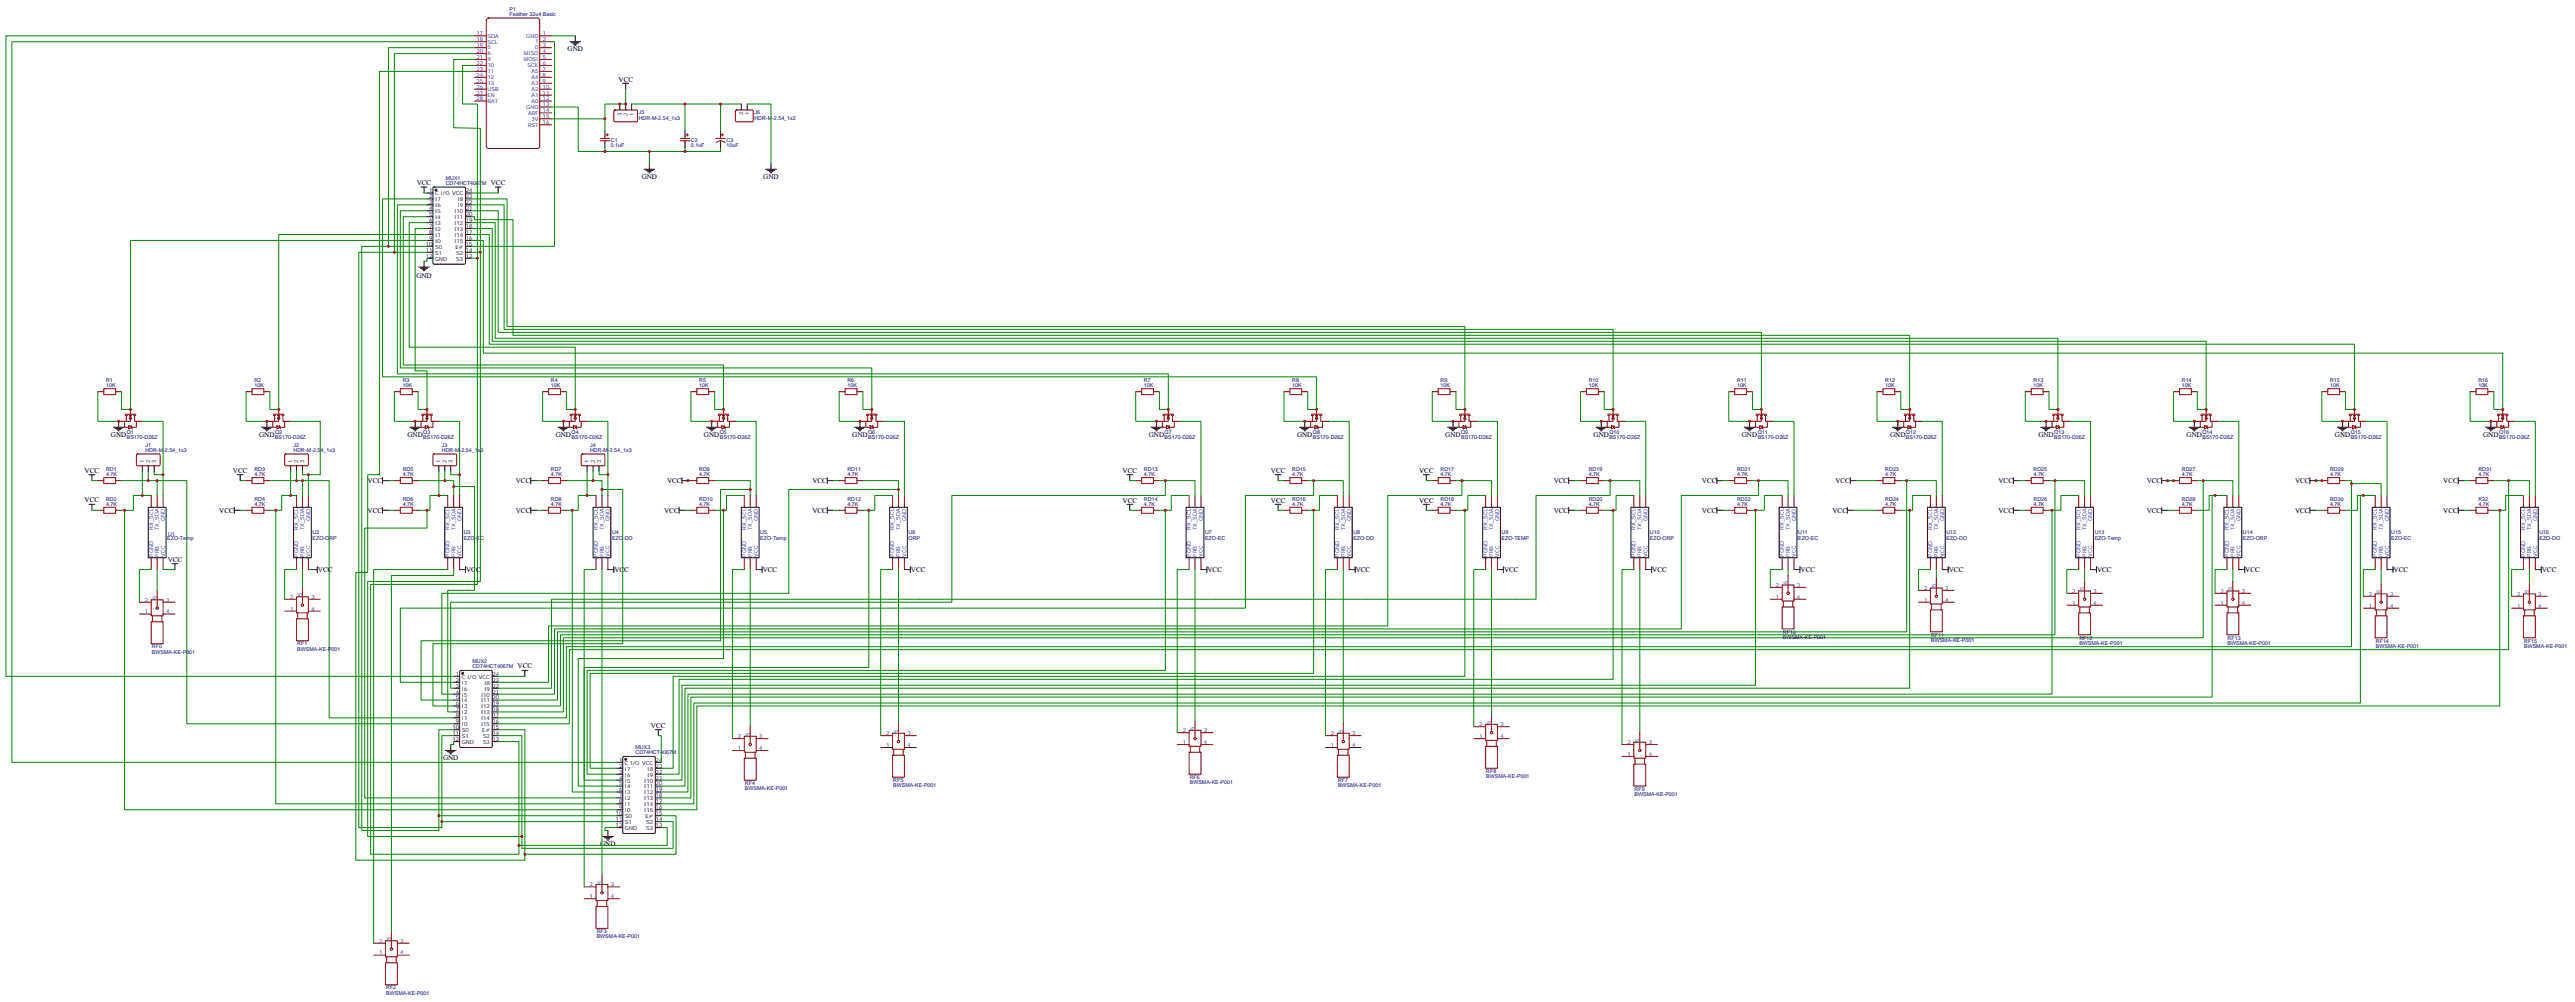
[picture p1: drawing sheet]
<svg xmlns="http://www.w3.org/2000/svg" width="1532mm" height="596mm" viewBox="0 0 1532 596" stroke-linecap="round" stroke-linejoin="round" font-family="sans-serif">
<defs><g id="words">
<g font-size="4.2">
<text x="338" y="30">GND</text>
<text x="368" y="49">VCC</text>
<text x="382" y="107">GND</text>
<text x="454" y="107">GND</text>
<text x="248" y="110">VCC</text>
<text x="292" y="110">VCC</text>
<text x="248" y="166">GND</text>
<text x="66" y="260">GND</text>
<text x="154" y="260">GND</text>
<text x="242" y="260">GND</text>
<text x="331" y="260">GND</text>
<text x="419" y="260">GND</text>
<text x="507" y="260">GND</text>
<text x="683" y="260">GND</text>
<text x="772" y="260">GND</text>
<text x="860" y="260">GND</text>
<text x="948" y="260">GND</text>
<text x="1036" y="260">GND</text>
<text x="1124" y="260">GND</text>
<text x="1212" y="260">GND</text>
<text x="1301" y="260">GND</text>
<text x="1389" y="260">GND</text>
<text x="1477" y="260">GND</text>
<text x="50" y="281">VCC</text>
<text x="139" y="281">VCC</text>
<text x="668" y="281">VCC</text>
<text x="756" y="281">VCC</text>
<text x="844" y="281">VCC</text>
<text x="219" y="287">VCC</text>
<text x="307" y="287">VCC</text>
<text x="397" y="287">VCC</text>
<text x="483" y="287">VCC</text>
<text x="924" y="287">VCC</text>
<text x="1012" y="287">VCC</text>
<text x="1092" y="287">VCC</text>
<text x="1189" y="287">VCC</text>
<text x="1277" y="287">VCC</text>
<text x="1365" y="287">VCC</text>
<text x="1453" y="287">VCC</text>
<text x="50" y="299">VCC</text>
<text x="668" y="299">VCC</text>
<text x="756" y="299">VCC</text>
<text x="844" y="299">VCC</text>
<text x="130" y="305">VCC</text>
<text x="219" y="305">VCC</text>
<text x="307" y="305">VCC</text>
<text x="395" y="305">VCC</text>
<text x="483" y="305">VCC</text>
<text x="924" y="305">VCC</text>
<text x="1012" y="305">VCC</text>
<text x="1090" y="305">VCC</text>
<text x="1189" y="305">VCC</text>
<text x="1277" y="305">VCC</text>
<text x="1365" y="305">VCC</text>
<text x="1453" y="305">VCC</text>
<text x="100" y="334">VCC</text>
<text x="189" y="340">VCC</text>
<text x="277" y="340">VCC</text>
<text x="365" y="340">VCC</text>
<text x="454" y="340">VCC</text>
<text x="542" y="340">VCC</text>
<text x="718" y="340">VCC</text>
<text x="806" y="340">VCC</text>
<text x="895" y="340">VCC</text>
<text x="983" y="340">VCC</text>
<text x="1071" y="340">VCC</text>
<text x="1159" y="340">VCC</text>
<text x="1247" y="340">VCC</text>
<text x="1336" y="340">VCC</text>
<text x="1424" y="340">VCC</text>
<text x="1512" y="340">VCC</text>
<text x="308" y="398">VCC</text>
<text x="387" y="433">VCC</text>
<text x="264" y="452">GND</text>
<text x="357" y="503">GND</text>
</g>
<g font-size="3.2" fill="#000080">
<text x="303" y="10">Feather 32u4 Basic</text>
<text x="303" y="6">P1</text>
<text x="380" y="71">HDR-M-2.54_1x3</text>
<text x="380" y="68">J5</text>
<text x="449" y="71">HDR-M-2.54_1x2</text>
<text x="449" y="68">J6</text>
<text x="363" y="87">0.1uF</text>
<text x="363" y="84">C1</text>
<text x="411" y="84">C2</text>
<text x="411" y="87">0.1uF</text>
<text x="432" y="84">C3</text>
<text x="432" y="87">10uF</text>
<text x="265" y="107">MUX1</text>
<text x="265" y="110">CD74HCT4067M</text>
<text x="63" y="227">R1</text>
<text x="151" y="227">R2</text>
<text x="240" y="227">R3</text>
<text x="328" y="227">R4</text>
<text x="416" y="227">R5</text>
<text x="504" y="227">R6</text>
<text x="680" y="227">R7</text>
<text x="769" y="227">R8</text>
<text x="857" y="227">R9</text>
<text x="945" y="227">R10</text>
<text x="1033" y="227">R11</text>
<text x="1121" y="227">R12</text>
<text x="1210" y="227">R13</text>
<text x="1298" y="227">R14</text>
<text x="1386" y="227">R15</text>
<text x="1474" y="227">R16</text>
<text x="63" y="230">10K</text>
<text x="151" y="230">10K</text>
<text x="240" y="230">10K</text>
<text x="328" y="230">10K</text>
<text x="416" y="230">10K</text>
<text x="504" y="230">10K</text>
<text x="680" y="230">10K</text>
<text x="769" y="230">10K</text>
<text x="857" y="230">10K</text>
<text x="945" y="230">10K</text>
<text x="1033" y="230">10K</text>
<text x="1121" y="230">10K</text>
<text x="1210" y="230">10K</text>
<text x="1298" y="230">10K</text>
<text x="1386" y="230">10K</text>
<text x="1474" y="230">10K</text>
<text x="75" y="261">BS170-D26Z</text>
<text x="75" y="258">Q1</text>
<text x="164" y="261">BS170-D26Z</text>
<text x="164" y="258">Q2</text>
<text x="252" y="261">BS170-D26Z</text>
<text x="252" y="258">Q3</text>
<text x="340" y="261">BS170-D26Z</text>
<text x="340" y="258">Q4</text>
<text x="428" y="261">BS170-D26Z</text>
<text x="428" y="258">Q5</text>
<text x="516" y="261">BS170-D26Z</text>
<text x="516" y="258">Q6</text>
<text x="693" y="261">BS170-D26Z</text>
<text x="693" y="258">Q7</text>
<text x="781" y="261">BS170-D26Z</text>
<text x="781" y="258">Q8</text>
<text x="869" y="261">BS170-D26Z</text>
<text x="869" y="258">Q9</text>
<text x="957" y="261">BS170-D26Z</text>
<text x="957" y="258">Q10</text>
<text x="1046" y="261">BS170-D26Z</text>
<text x="1046" y="258">Q11</text>
<text x="1134" y="261">BS170-D26Z</text>
<text x="1134" y="258">Q12</text>
<text x="1222" y="261">BS170-D26Z</text>
<text x="1222" y="258">Q13</text>
<text x="1310" y="261">BS170-D26Z</text>
<text x="1310" y="258">Q14</text>
<text x="1398" y="261">BS170-D26Z</text>
<text x="1398" y="258">Q15</text>
<text x="1487" y="261">BS170-D26Z</text>
<text x="1487" y="258">Q16</text>
<text x="86" y="269">HDR-M-2.54_1x3</text>
<text x="86" y="266">J1</text>
<text x="175" y="269">HDR-M-2.54_1x3</text>
<text x="175" y="266">J2</text>
<text x="263" y="269">HDR-M-2.54_1x3</text>
<text x="263" y="266">J3</text>
<text x="351" y="269">HDR-M-2.54_1x3</text>
<text x="351" y="266">J4</text>
<text x="63" y="280">RD1</text>
<text x="151" y="280">RD3</text>
<text x="240" y="280">RD5</text>
<text x="328" y="280">RD7</text>
<text x="416" y="280">RD9</text>
<text x="504" y="280">RD11</text>
<text x="680" y="280">RD13</text>
<text x="769" y="280">RD15</text>
<text x="857" y="280">RD17</text>
<text x="945" y="280">RD19</text>
<text x="1033" y="280">RD21</text>
<text x="1121" y="280">RD23</text>
<text x="1210" y="280">RD25</text>
<text x="1298" y="280">RD27</text>
<text x="1386" y="280">RD29</text>
<text x="1474" y="280">RD31</text>
<text x="63" y="283">4.7K</text>
<text x="151" y="283">4.7K</text>
<text x="240" y="283">4.7K</text>
<text x="328" y="283">4.7K</text>
<text x="416" y="283">4.7K</text>
<text x="504" y="283">4.7K</text>
<text x="680" y="283">4.7K</text>
<text x="769" y="283">4.7K</text>
<text x="857" y="283">4.7K</text>
<text x="945" y="283">4.7K</text>
<text x="1033" y="283">4.7K</text>
<text x="1121" y="283">4.7K</text>
<text x="1210" y="283">4.7K</text>
<text x="1298" y="283">4.7K</text>
<text x="1386" y="283">4.7K</text>
<text x="1474" y="283">4.7K</text>
<text x="63" y="298">RD2</text>
<text x="151" y="298">RD4</text>
<text x="240" y="298">RD6</text>
<text x="328" y="298">RD8</text>
<text x="416" y="298">RD10</text>
<text x="504" y="298">RD12</text>
<text x="680" y="298">RD14</text>
<text x="769" y="298">RD16</text>
<text x="857" y="298">RD18</text>
<text x="945" y="298">RD20</text>
<text x="1033" y="298">RD22</text>
<text x="1121" y="298">RD24</text>
<text x="1210" y="298">RD26</text>
<text x="1298" y="298">RD28</text>
<text x="1386" y="298">RD30</text>
<text x="1474" y="298">R32</text>
<text x="63" y="301">4.7K</text>
<text x="151" y="301">4.7K</text>
<text x="240" y="301">4.7K</text>
<text x="328" y="301">4.7K</text>
<text x="416" y="301">4.7K</text>
<text x="504" y="301">4.7K</text>
<text x="680" y="301">4.7K</text>
<text x="769" y="301">4.7K</text>
<text x="857" y="301">4.7K</text>
<text x="945" y="301">4.7K</text>
<text x="1033" y="301">4.7K</text>
<text x="1121" y="301">4.7K</text>
<text x="1210" y="301">4.7K</text>
<text x="1298" y="301">4.7K</text>
<text x="1386" y="301">4.7K</text>
<text x="1474" y="301">4.7K</text>
<text x="186" y="318">U2</text>
<text x="276" y="318">U3</text>
<text x="364" y="318">U4</text>
<text x="452" y="318">U5</text>
<text x="540" y="318">U6</text>
<text x="717" y="318">U7</text>
<text x="805" y="318">U8</text>
<text x="893" y="318">U9</text>
<text x="981" y="318">U10</text>
<text x="1070" y="318">U11</text>
<text x="1158" y="318">U12</text>
<text x="1246" y="318">U13</text>
<text x="1334" y="318">U14</text>
<text x="1422" y="318">U15</text>
<text x="1511" y="318">U16</text>
<text x="99" y="321">EZO-Temp</text>
<text x="100" y="319">U1</text>
<text x="186" y="321">EZO-ORP</text>
<text x="276" y="321">EZO-EC</text>
<text x="364" y="321">EZO-DO</text>
<text x="452" y="321">EZO-Temp</text>
<text x="540" y="321">ORP</text>
<text x="717" y="321">EZO-EC</text>
<text x="805" y="321">EZO-DO</text>
<text x="893" y="321">EZO-TEMP</text>
<text x="981" y="321">EZO-ORP</text>
<text x="1070" y="321">EZO-EC</text>
<text x="1158" y="321">EZO-DO</text>
<text x="1246" y="321">EZO-Temp</text>
<text x="1334" y="321">EZO-ORP</text>
<text x="1422" y="321">EZO-EC</text>
<text x="1511" y="321">EZO-DO</text>
<text x="1061" y="377">RF10</text>
<text x="177" y="384">RF1</text>
<text x="1061" y="380">BWSMA-KE-P001</text>
<text x="1149" y="382">BWSMA-KE-P001</text>
<text x="1149" y="379">RF11</text>
<text x="1237" y="384">BWSMA-KE-P001</text>
<text x="1237" y="380">RF12</text>
<text x="1325" y="384">BWSMA-KE-P001</text>
<text x="1325" y="380">RF13</text>
<text x="1413" y="382">RF14</text>
<text x="1501" y="382">RF15</text>
<text x="90" y="389">BWSMA-KE-P001</text>
<text x="90" y="386">RF0</text>
<text x="177" y="387">BWSMA-KE-P001</text>
<text x="1413" y="385">BWSMA-KE-P001</text>
<text x="1501" y="385">BWSMA-KE-P001</text>
<text x="281" y="394">MUX2</text>
<text x="281" y="398">CD74HCT4067M</text>
<text x="378" y="449">CD74HCT4067M</text>
<text x="378" y="446">MUX3</text>
<text x="884" y="460">RF8</text>
<text x="443" y="467">RF4</text>
<text x="531" y="465">RF5</text>
<text x="708" y="467">BWSMA-KE-P001</text>
<text x="708" y="463">RF6</text>
<text x="796" y="465">RF7</text>
<text x="884" y="463">BWSMA-KE-P001</text>
<text x="443" y="470">BWSMA-KE-P001</text>
<text x="531" y="468">BWSMA-KE-P001</text>
<text x="796" y="468">BWSMA-KE-P001</text>
<text x="972" y="474">BWSMA-KE-P001</text>
<text x="972" y="470">RF9</text>
<text x="355" y="555">RF3</text>
<text x="355" y="558">BWSMA-KE-P001</text>
<text x="230" y="592">BWSMA-KE-P001</text>
<text x="230" y="589">RF2</text>
</g>
<g font-size="3.2" fill="#00f">
<text x="283" y="21">17</text>
<text x="290" y="22">SDA</text>
<text x="313" y="22">GND</text>
<text x="323" y="21">1</text>
<text x="283" y="24">18</text>
<text x="283" y="28">19</text>
<text x="290" y="26">SCL</text>
<text x="290" y="29">5</text>
<text x="318" y="26">1</text>
<text x="318" y="29">0</text>
<text x="323" y="24">2</text>
<text x="323" y="28">3</text>
<text x="283" y="32">20</text>
<text x="283" y="35">21</text>
<text x="290" y="33">6</text>
<text x="312" y="33">MISO</text>
<text x="323" y="31">4</text>
<text x="323" y="35">5</text>
<text x="283" y="39">22</text>
<text x="290" y="36">9</text>
<text x="290" y="40">10</text>
<text x="312" y="36">MOSI</text>
<text x="314" y="40">SCK</text>
<text x="323" y="39">6</text>
<text x="283" y="42">23</text>
<text x="283" y="46">24</text>
<text x="290" y="44">11</text>
<text x="290" y="47">12</text>
<text x="316" y="44">A5</text>
<text x="316" y="47">A4</text>
<text x="323" y="42">7</text>
<text x="323" y="46">8</text>
<text x="283" y="49">25</text>
<text x="283" y="53">26</text>
<text x="290" y="51">13</text>
<text x="316" y="51">A3</text>
<text x="323" y="49">9</text>
<text x="323" y="53">10</text>
<text x="283" y="56">27</text>
<text x="283" y="60">28</text>
<text x="290" y="54">USB</text>
<text x="290" y="58">EN</text>
<text x="316" y="54">A2</text>
<text x="316" y="58">A1</text>
<text x="323" y="56">11</text>
<text x="323" y="60">12</text>
<text x="290" y="61">BAT</text>
<text x="313" y="65">GND</text>
<text x="316" y="61">A0</text>
<text x="323" y="63">13</text>
<text x="314" y="68">ARF</text>
<text x="316" y="72">3V</text>
<text x="323" y="67">14</text>
<text x="323" y="70">15</text>
<text x="314" y="75">RST</text>
<text x="323" y="74">16</text>
<text x="98" y="310" transform="rotate(-90 98 310)">GND</text>
<text x="185" y="310" transform="rotate(-90 185 310)">GND</text>
<text x="274" y="310" transform="rotate(-90 274 310)">GND</text>
<text x="363" y="310" transform="rotate(-90 363 310)">GND</text>
<text x="451" y="310" transform="rotate(-90 451 310)">GND</text>
<text x="539" y="310" transform="rotate(-90 539 310)">GND</text>
<text x="715" y="310" transform="rotate(-90 715 310)">GND</text>
<text x="804" y="310" transform="rotate(-90 804 310)">GND</text>
<text x="892" y="310" transform="rotate(-90 892 310)">GND</text>
<text x="980" y="310" transform="rotate(-90 980 310)">GND</text>
<text x="1068" y="310" transform="rotate(-90 1068 310)">GND</text>
<text x="1156" y="310" transform="rotate(-90 1156 310)">GND</text>
<text x="1245" y="310" transform="rotate(-90 1245 310)">GND</text>
<text x="1333" y="310" transform="rotate(-90 1333 310)">GND</text>
<text x="1421" y="310" transform="rotate(-90 1421 310)">GND</text>
<text x="1509" y="310" transform="rotate(-90 1509 310)">GND</text>
<text x="91" y="315" transform="rotate(-90 91 315)">RX_SCL</text>
<text x="95" y="315" transform="rotate(-90 95 315)">TX_SDA</text>
<text x="177" y="315" transform="rotate(-90 177 315)">RX_SCL</text>
<text x="181" y="315" transform="rotate(-90 181 315)">TX_SDA</text>
<text x="267" y="315" transform="rotate(-90 267 315)">RX_SCL</text>
<text x="271" y="315" transform="rotate(-90 271 315)">TX_SDA</text>
<text x="356" y="315" transform="rotate(-90 356 315)">RX_SCL</text>
<text x="359" y="315" transform="rotate(-90 359 315)">TX_SDA</text>
<text x="444" y="315" transform="rotate(-90 444 315)">RX_SCL</text>
<text x="447" y="315" transform="rotate(-90 447 315)">TX_SDA</text>
<text x="532" y="315" transform="rotate(-90 532 315)">RX_SCL</text>
<text x="536" y="315" transform="rotate(-90 536 315)">TX_SDA</text>
<text x="708" y="315" transform="rotate(-90 708 315)">RX_SCL</text>
<text x="712" y="315" transform="rotate(-90 712 315)">TX_SDA</text>
<text x="797" y="315" transform="rotate(-90 797 315)">RX_SCL</text>
<text x="800" y="315" transform="rotate(-90 800 315)">TX_SDA</text>
<text x="885" y="315" transform="rotate(-90 885 315)">RX_SCL</text>
<text x="888" y="315" transform="rotate(-90 888 315)">TX_SDA</text>
<text x="973" y="315" transform="rotate(-90 973 315)">RX_SCL</text>
<text x="976" y="315" transform="rotate(-90 976 315)">TX_SDA</text>
<text x="1061" y="315" transform="rotate(-90 1061 315)">RX_SCL</text>
<text x="1065" y="315" transform="rotate(-90 1065 315)">TX_SDA</text>
<text x="1149" y="315" transform="rotate(-90 1149 315)">RX_SCL</text>
<text x="1153" y="315" transform="rotate(-90 1153 315)">TX_SDA</text>
<text x="1238" y="315" transform="rotate(-90 1238 315)">RX_SCL</text>
<text x="1241" y="315" transform="rotate(-90 1241 315)">TX_SDA</text>
<text x="1326" y="315" transform="rotate(-90 1326 315)">RX_SCL</text>
<text x="1329" y="315" transform="rotate(-90 1329 315)">TX_SDA</text>
<text x="1414" y="315" transform="rotate(-90 1414 315)">RX_SCL</text>
<text x="1417" y="315" transform="rotate(-90 1417 315)">TX_SDA</text>
<text x="1502" y="315" transform="rotate(-90 1502 315)">RX_SCL</text>
<text x="1506" y="315" transform="rotate(-90 1506 315)">TX_SDA</text>
<text x="91" y="331" transform="rotate(-90 91 331)">PGND</text>
<text x="95" y="331" transform="rotate(-90 95 331)">PRB</text>
<text x="98" y="331" transform="rotate(-90 98 331)">VCC</text>
<text x="177" y="331" transform="rotate(-90 177 331)">PGND</text>
<text x="181" y="331" transform="rotate(-90 181 331)">PRB</text>
<text x="185" y="331" transform="rotate(-90 185 331)">VCC</text>
<text x="267" y="331" transform="rotate(-90 267 331)">PGND</text>
<text x="271" y="331" transform="rotate(-90 271 331)">PRB</text>
<text x="274" y="331" transform="rotate(-90 274 331)">VCC</text>
<text x="356" y="331" transform="rotate(-90 356 331)">PGND</text>
<text x="359" y="331" transform="rotate(-90 359 331)">PRB</text>
<text x="363" y="331" transform="rotate(-90 363 331)">VCC</text>
<text x="444" y="331" transform="rotate(-90 444 331)">PGND</text>
<text x="447" y="331" transform="rotate(-90 447 331)">PRB</text>
<text x="451" y="331" transform="rotate(-90 451 331)">VCC</text>
<text x="532" y="331" transform="rotate(-90 532 331)">PGND</text>
<text x="536" y="331" transform="rotate(-90 536 331)">PRB</text>
<text x="539" y="331" transform="rotate(-90 539 331)">VCC</text>
<text x="708" y="331" transform="rotate(-90 708 331)">PGND</text>
<text x="712" y="331" transform="rotate(-90 712 331)">PRB</text>
<text x="715" y="331" transform="rotate(-90 715 331)">VCC</text>
<text x="797" y="331" transform="rotate(-90 797 331)">PGND</text>
<text x="800" y="331" transform="rotate(-90 800 331)">PRB</text>
<text x="804" y="331" transform="rotate(-90 804 331)">VCC</text>
<text x="885" y="331" transform="rotate(-90 885 331)">PGND</text>
<text x="888" y="331" transform="rotate(-90 888 331)">PRB</text>
<text x="892" y="331" transform="rotate(-90 892 331)">VCC</text>
<text x="973" y="331" transform="rotate(-90 973 331)">PGND</text>
<text x="976" y="331" transform="rotate(-90 976 331)">PRB</text>
<text x="980" y="331" transform="rotate(-90 980 331)">VCC</text>
<text x="1061" y="331" transform="rotate(-90 1061 331)">PGND</text>
<text x="1065" y="331" transform="rotate(-90 1065 331)">PRB</text>
<text x="1068" y="331" transform="rotate(-90 1068 331)">VCC</text>
<text x="1149" y="331" transform="rotate(-90 1149 331)">PGND</text>
<text x="1153" y="331" transform="rotate(-90 1153 331)">PRB</text>
<text x="1156" y="331" transform="rotate(-90 1156 331)">VCC</text>
<text x="1238" y="331" transform="rotate(-90 1238 331)">PGND</text>
<text x="1241" y="331" transform="rotate(-90 1241 331)">PRB</text>
<text x="1245" y="331" transform="rotate(-90 1245 331)">VCC</text>
<text x="1326" y="331" transform="rotate(-90 1326 331)">PGND</text>
<text x="1329" y="331" transform="rotate(-90 1329 331)">PRB</text>
<text x="1333" y="331" transform="rotate(-90 1333 331)">VCC</text>
<text x="1414" y="331" transform="rotate(-90 1414 331)">PGND</text>
<text x="1417" y="331" transform="rotate(-90 1417 331)">PRB</text>
<text x="1421" y="331" transform="rotate(-90 1421 331)">VCC</text>
<text x="1502" y="331" transform="rotate(-90 1502 331)">PGND</text>
<text x="1506" y="331" transform="rotate(-90 1506 331)">PRB</text>
<text x="1509" y="331" transform="rotate(-90 1509 331)">VCC</text>
<text x="1063" y="348" transform="rotate(-90 1063 348)">5</text>
<text x="1056" y="349">2</text>
<text x="1069" y="349">3</text>
<text x="1145" y="351">2</text>
<text x="1151" y="349" transform="rotate(-90 1151 349)">5</text>
<text x="1157" y="351">3</text>
<text x="1233" y="353">2</text>
<text x="1240" y="351" transform="rotate(-90 1240 351)">5</text>
<text x="1245" y="353">3</text>
<text x="1321" y="353">2</text>
<text x="1328" y="351" transform="rotate(-90 1328 351)">5</text>
<text x="1333" y="353">3</text>
<text x="1416" y="353" transform="rotate(-90 1416 353)">5</text>
<text x="1504" y="353" transform="rotate(-90 1504 353)">5</text>
<text x="86" y="358">2</text>
<text x="93" y="356" transform="rotate(-90 93 356)">5</text>
<text x="99" y="358">3</text>
<text x="173" y="356">2</text>
<text x="180" y="355" transform="rotate(-90 180 355)">5</text>
<text x="185" y="356">3</text>
<text x="1056" y="356">1</text>
<text x="1069" y="356">4</text>
<text x="1145" y="358">1</text>
<text x="1157" y="358">4</text>
<text x="1233" y="360">1</text>
<text x="1245" y="360">4</text>
<text x="1321" y="360">1</text>
<text x="1333" y="360">4</text>
<text x="1409" y="354">2</text>
<text x="1422" y="354">3</text>
<text x="1497" y="354">2</text>
<text x="1510" y="354">3</text>
<text x="86" y="365">1</text>
<text x="99" y="365">4</text>
<text x="173" y="363">1</text>
<text x="185" y="363">4</text>
<text x="1409" y="361">1</text>
<text x="1422" y="361">4</text>
<text x="1497" y="361">1</text>
<text x="1510" y="361">4</text>
<text x="880" y="432">2</text>
<text x="887" y="431" transform="rotate(-90 887 431)">5</text>
<text x="893" y="432">3</text>
<text x="446" y="438" transform="rotate(-90 446 438)">5</text>
<text x="527" y="437">2</text>
<text x="534" y="436" transform="rotate(-90 534 436)">5</text>
<text x="540" y="437">3</text>
<text x="704" y="435">2</text>
<text x="710" y="434" transform="rotate(-90 710 434)">5</text>
<text x="716" y="435">3</text>
<text x="792" y="437">2</text>
<text x="799" y="436" transform="rotate(-90 799 436)">5</text>
<text x="804" y="437">3</text>
<text x="439" y="439">2</text>
<text x="452" y="439">3</text>
<text x="704" y="443">1</text>
<text x="716" y="443">4</text>
<text x="880" y="439">1</text>
<text x="893" y="439">4</text>
<text x="968" y="443">2</text>
<text x="975" y="441" transform="rotate(-90 975 441)">5</text>
<text x="981" y="443">3</text>
<text x="439" y="446">1</text>
<text x="452" y="446">4</text>
<text x="527" y="444">1</text>
<text x="540" y="444">4</text>
<text x="792" y="444">1</text>
<text x="804" y="444">4</text>
<text x="968" y="450">1</text>
<text x="981" y="450">4</text>
<text x="351" y="527">2</text>
<text x="358" y="526" transform="rotate(-90 358 526)">5</text>
<text x="363" y="527">3</text>
<text x="351" y="534">1</text>
<text x="363" y="534">4</text>
<text x="226" y="561">2</text>
<text x="232" y="559" transform="rotate(-90 232 559)">5</text>
<text x="238" y="561">3</text>
<text x="226" y="568">1</text>
<text x="238" y="568">4</text>
</g>
<g font-size="3.2">
<text x="370" y="69" transform="rotate(-90 370 69)">3</text>
<text x="373" y="69" transform="rotate(-90 373 69)">2</text>
<text x="377" y="69" transform="rotate(-90 377 69)">1</text>
<text x="442" y="68" transform="rotate(-90 442 68)">2</text>
<text x="446" y="68" transform="rotate(-90 446 68)">1</text>
<text x="255" y="114">1</text>
<text x="255" y="118">2</text>
<text x="259" y="116">C I/O VCC</text>
<text x="259" y="120">I7</text>
<text x="272" y="120">I8</text>
<text x="277" y="118">23</text>
<text x="277" y="114">24</text>
<text x="255" y="121">3</text>
<text x="255" y="125">4</text>
<text x="259" y="123">I6</text>
<text x="272" y="123">I9</text>
<text x="277" y="125">21</text>
<text x="277" y="121">22</text>
<text x="255" y="129">5</text>
<text x="259" y="127">I5</text>
<text x="259" y="130">I4</text>
<text x="270" y="130">I11</text>
<text x="270" y="127">I10</text>
<text x="277" y="129">20</text>
<text x="255" y="132">6</text>
<text x="255" y="136">7</text>
<text x="259" y="134">I3</text>
<text x="259" y="137">I2</text>
<text x="270" y="137">I13</text>
<text x="270" y="134">I12</text>
<text x="277" y="136">18</text>
<text x="277" y="132">19</text>
<text x="255" y="139">8</text>
<text x="255" y="143">9</text>
<text x="259" y="141">I1</text>
<text x="270" y="141">I14</text>
<text x="277" y="143">16</text>
<text x="277" y="139">17</text>
<text x="253" y="146">10</text>
<text x="253" y="150">11</text>
<text x="259" y="144">I0</text>
<text x="259" y="148">S0</text>
<text x="270" y="144">I15</text>
<text x="271" y="148">E#</text>
<text x="277" y="150">14</text>
<text x="277" y="146">15</text>
<text x="253" y="153">12</text>
<text x="259" y="151">S1</text>
<text x="259" y="155">GND</text>
<text x="271" y="155">S3</text>
<text x="271" y="151">S2</text>
<text x="277" y="153">13</text>
<text x="86" y="275" transform="rotate(-90 86 275)">1</text>
<text x="89" y="275" transform="rotate(-90 89 275)">2</text>
<text x="93" y="275" transform="rotate(-90 93 275)">3</text>
<text x="174" y="275" transform="rotate(-90 174 275)">1</text>
<text x="177" y="275" transform="rotate(-90 177 275)">2</text>
<text x="181" y="275" transform="rotate(-90 181 275)">3</text>
<text x="262" y="275" transform="rotate(-90 262 275)">1</text>
<text x="266" y="275" transform="rotate(-90 266 275)">2</text>
<text x="269" y="275" transform="rotate(-90 269 275)">3</text>
<text x="350" y="275" transform="rotate(-90 350 275)">1</text>
<text x="354" y="275" transform="rotate(-90 354 275)">2</text>
<text x="357" y="275" transform="rotate(-90 357 275)">3</text>
<text x="271" y="402">1</text>
<text x="293" y="402">24</text>
<text x="271" y="405">2</text>
<text x="275" y="404">C I/O VCC</text>
<text x="275" y="407">I7</text>
<text x="288" y="407">I8</text>
<text x="293" y="405">23</text>
<text x="271" y="409">3</text>
<text x="271" y="413">4</text>
<text x="275" y="411">I6</text>
<text x="288" y="411">I9</text>
<text x="293" y="413">21</text>
<text x="293" y="409">22</text>
<text x="271" y="416">5</text>
<text x="271" y="420">6</text>
<text x="275" y="414">I5</text>
<text x="275" y="418">I4</text>
<text x="286" y="418">I11</text>
<text x="286" y="414">I10</text>
<text x="293" y="420">19</text>
<text x="293" y="416">20</text>
<text x="271" y="423">7</text>
<text x="275" y="421">I3</text>
<text x="275" y="425">I2</text>
<text x="286" y="425">I13</text>
<text x="286" y="421">I12</text>
<text x="293" y="423">18</text>
<text x="271" y="427">8</text>
<text x="271" y="430">9</text>
<text x="275" y="428">I1</text>
<text x="275" y="432">I0</text>
<text x="286" y="432">I15</text>
<text x="286" y="428">I14</text>
<text x="293" y="430">16</text>
<text x="293" y="427">17</text>
<text x="269" y="434">10</text>
<text x="269" y="437">11</text>
<text x="275" y="435">S0</text>
<text x="287" y="435">E#</text>
<text x="293" y="437">14</text>
<text x="293" y="434">15</text>
<text x="269" y="441">12</text>
<text x="275" y="439">S1</text>
<text x="275" y="443">GND</text>
<text x="287" y="443">S3</text>
<text x="287" y="439">S2</text>
<text x="293" y="441">13</text>
<text x="368" y="453">1</text>
<text x="372" y="455">C I/O VCC</text>
<text x="390" y="453">24</text>
<text x="368" y="457">2</text>
<text x="368" y="460">3</text>
<text x="372" y="458">I7</text>
<text x="372" y="462">I6</text>
<text x="385" y="462">I9</text>
<text x="385" y="458">I8</text>
<text x="390" y="460">22</text>
<text x="390" y="457">23</text>
<text x="368" y="464">4</text>
<text x="368" y="467">5</text>
<text x="372" y="465">I5</text>
<text x="383" y="465">I10</text>
<text x="390" y="467">20</text>
<text x="390" y="464">21</text>
<text x="368" y="471">6</text>
<text x="372" y="469">I4</text>
<text x="372" y="473">I3</text>
<text x="383" y="473">I12</text>
<text x="383" y="469">I11</text>
<text x="390" y="471">19</text>
<text x="368" y="474">7</text>
<text x="368" y="478">8</text>
<text x="372" y="476">I2</text>
<text x="372" y="480">I1</text>
<text x="383" y="480">I14</text>
<text x="383" y="476">I13</text>
<text x="390" y="478">17</text>
<text x="390" y="474">18</text>
<text x="366" y="485">10</text>
<text x="368" y="481">9</text>
<text x="372" y="483">I0</text>
<text x="383" y="483">I15</text>
<text x="390" y="485">15</text>
<text x="390" y="481">16</text>
<text x="366" y="488">11</text>
<text x="366" y="492">12</text>
<text x="372" y="487">S0</text>
<text x="372" y="490">S1</text>
<text x="384" y="487">E#</text>
<text x="384" y="490">S2</text>
<text x="390" y="492">13</text>
<text x="390" y="488">14</text>
<text x="372" y="494">GND</text>
<text x="384" y="494">S3</text>
</g>
</g></defs>
<path d="M290 11h1h29l1 1v75l-1 1h-29l-2-1z" fill="#fff" stroke="#800000" stroke-width=".59"/>
<g fill="none" stroke="#870000" stroke-width=".59">
<path d="M282 21h7M282 25h7M282 28h7M282 32h7M282 35h7M282 39h7M321 21h7M321 25h7M321 28h7M321 32h7M321 35h7M321 39h7"/>
<path d="M282 42h7M282 46h7M282 50h7M282 53h7M282 57h7M321 42h7M321 46h7M321 50h7M321 53h7M321 57h7M282 60h7M321 60h7"/>
<path d="M321 64h7M321 67h7M321 71h7M321 74h7M90 295v7M93 295v7M97 295v7M90 332v7M93 332v7M97 332v7"/>
</g>
<g fill="none" stroke="#000" stroke-width=".59">
<path d="M254 115h4M254 118h4M258 111h18l1 1v44l-1 1h-18zM277 115h3M277 118h3M254 122h4M254 125h4M254 129h4M254 132h4M254 136h4M254 139h4M277 122h3"/>
<path d="M277 125h3M277 129h3M277 132h3M277 136h3M277 139h3M254 143h4M254 147h4M254 150h4M254 154h4M277 143h3M277 147h3M277 150h3"/>
<path d="M277 154h3M88 302h11v30h-11zM274 399h18h1v45l-1 1h-18l-1-1zM270 402h3M270 406h3M270 409h3M270 413h3M270 416h3M270 420h3M293 402h3M293 406h3M293 409h3"/>
<path d="M293 413h3M293 416h3M293 420h3M270 423h3M270 427h3M270 431h3M270 434h3M270 438h3M293 423h3M293 427h3M293 431h3M293 434h3"/>
<path d="M293 438h3M270 441h3M293 441h3M367 453h3M367 457h3M371 450h18h1v45l-1 1h-18l-1-1zM390 453h3M390 457h3M367 461h3M367 464h3M367 468h3M367 471h3"/>
<path d="M367 475h3M367 478h3M390 461h3M390 464h3M390 468h3M390 471h3M390 475h3M390 478h3M367 482h3M367 485h3M367 489h3M367 492h3"/>
<path d="M390 482h3M390 485h3M390 489h3M390 492h3"/>
</g>
<g fill="#000" stroke="#000" stroke-width=".59">
<circle cx="259" cy="113" r=".5"/>
<circle cx="275" cy="401" r=".5"/>
<circle cx="372" cy="452" r=".5"/>
</g>
<path d="M78 247v2h-1z" fill="#fff" stroke="#870000" stroke-width=".59"/>
<g fill="none" stroke="#870000" stroke-width=".59">
<path d="M58 233h4M69 233h3M146 233h4M157 233h4M71 251h3M74 246h7M74 247h2M75 247v4M77 253l1 1-1 1zM77 247h1M78 247v4h-4v3h3M78 244v2"/>
<path d="M78 253l1 2M79 247h2M80 247v4h1v3h-3M81 251h4M58 286h4M69 286h3M146 286h4M157 286h4M58 304h4M69 304h3M146 304h4M157 304h4"/>
</g>
<path d="M62 231h7v4h-7zM150 231h7v4h-7zM62 284h7v4h-7zM150 284h7v4h-7zM62 302h7v3h-7zM150 302h7v3h-7z" fill="none" stroke="#a10000" stroke-width=".59"/>
<g fill="none" stroke="#000" stroke-width=".59">
<path d="M339 25h6M340 26h4M341 26h2M342 27h1M342 21v4M295 111h3M296 111v4M249 159h6M250 160h4M252 155v4M251 160h2M252 161h1"/>
<path d="M67 254h7M68 255h5M69 256h3M70 256h1M71 251v3M156 254h6M157 255h4M158 256h2M158 256h1M159 251v3M53 282h3M55 282v4"/>
<path d="M141 282h4M143 282v4M53 300h3M55 300v4M139 304h4M139 302v3M310 399h4M312 399v3M265 446h6M266 447h4M267 448h2M268 449h.1"/>
<path d="M268 443v3M358 498h7M359 498h5M361 499h2M361 500h1M362 494v4"/>
</g>
<g fill="none" stroke="#008700" stroke-width=".59">
<path d="M328 21h14M280 115h16M254 139h-88v105h-5v-11M254 143h-176v101h-6v-11M58 233v18h13M146 233v18h13M85 251h12v44M55 286h3M72 286h21v9M90 295h-11v9h-7M143 286h3M161 286h35v141h74"/>
<path d="M176 295h-8v9h-7M55 304h3M143 304h3M296 402h16M270 441v2h-2"/>
</g>
<path d="M166 247l1 2h-2z" fill="#fff" stroke="#870000" stroke-width=".59"/>
<g fill="none" stroke="#870000" stroke-width=".59">
<path d="M235 233h3M245 233h4M159 251h3M163 246h6M163 247h1M163 247v4M165 253l2 1-2 1zM165 247h2M166 247v4h-4v3h3M166 244v2M166 253l1 2M168 247h1"/>
<path d="M168 247v4h1v3h-2M169 251h4M176 295v7M180 295v7M183 295v7M235 286h3M245 286h4M235 304h3M245 304h4M176 332v7M180 332v7M183 332v7"/>
</g>
<path d="M244 254h6M245 255h4M246 256h2M247 256h.1M247 251v3M228 284v4M228 286h3M175 302h10v30h-10zM228 304h3M228 302v3" fill="none" stroke="#000" stroke-width=".59"/>
<path d="M254 136h-7v85h7v23h-5v-11M235 233v18h12M261 251h12v44M231 286h4M249 286h21v9M266 295h-10v9h-7M231 304h4" fill="none" stroke="#008700" stroke-width=".59"/>
<path d="M238 231h7v4h-7zM238 284h7v4h-7zM238 302h7v3h-7z" fill="none" stroke="#a10000" stroke-width=".59"/>
<path d="M254 247l1 2h-2z" fill="#fff" stroke="#870000" stroke-width=".59"/>
<g fill="none" stroke="#870000" stroke-width=".59">
<path d="M323 233h3M333 233h4M247 251h3M251 246h6M251 247h1M252 247v4M253 253l2 1-2 1zM253 247h2M254 247v4h-4v3h3M254 244v2M254 253l1 2M256 247h1"/>
<path d="M256 247v4h2v3h-3M258 251h3M266 295v7M270 295v7M273 295v7M323 286h3M333 286h4M323 304h3M333 304h4M266 332v7M270 332v7M273 332v7"/>
</g>
<path d="M332 254h6M333 255h4M334 256h2M335 256h.1M335 251v3M316 284v4M316 286h3M265 302h10v30h-10zM316 304h3M316 302v3" fill="none" stroke="#000" stroke-width=".59"/>
<path d="M254 132h-11v75h99v37h-5v-11M323 233v18h12M349 251h13v44M319 286h4M337 286h21v9M355 295h-11v9h-7M319 304h4" fill="none" stroke="#008700" stroke-width=".59"/>
<path d="M326 231h7v4h-7zM326 284h7v4h-7zM326 302h7v3h-7z" fill="none" stroke="#a10000" stroke-width=".59"/>
<path d="M342 247l1 2h-2z" fill="#fff" stroke="#870000" stroke-width=".59"/>
<g fill="none" stroke="#870000" stroke-width=".59">
<path d="M335 251h4M339 246h6M339 247h1M340 247v4M341 253l2 1-2 1zM341 247h2M342 247v4h-3v3h2M342 244v2M343 253v2M344 247h1M345 247v4h1v3h-3M346 251h3"/>
<path d="M355 295v7M358 295v7M362 295v7M707 295v7M711 295v7M714 295v7M355 332v7M358 332v7M362 332v7M707 332v7M711 332v7M714 332v7"/>
</g>
<path d="M353 302h10v30h-10zM706 302h10v30h-10z" fill="none" stroke="#000" stroke-width=".59"/>
<path d="M695 247l1 2h-2z" fill="#fff" stroke="#870000" stroke-width=".59"/>
<g fill="none" stroke="#870000" stroke-width=".59">
<path d="M676 233h3M686 233h4M688 251h3M692 246h6M692 247h1M693 247v4M694 253l2 1-2 1zM694 247h2M695 247v4h-4v3h3M695 244v2M695 253l1 2M697 247h1"/>
<path d="M697 247v4h1v3h-2M698 251h4M676 286h3M686 286h4M1501 295v7M1505 295v7M1508 295v7M676 304h3M686 304h4M1501 332v7M1505 332v7M1508 332v7"/>
</g>
<path d="M679 231h7v4h-7zM679 284h7v4h-7zM679 302h7v3h-7z" fill="none" stroke="#a10000" stroke-width=".59"/>
<path d="M254 122h-18v100h459v22h-5v-11M676 233v18h12M702 251h12v44M672 286h4M707 295h-10v9h-7M672 304h4" fill="none" stroke="#008700" stroke-width=".59"/>
<path d="M685 254h6M686 255h4M687 256h2M688 256h.1M688 251v3M670 282h4M672 282v4M670 300h4M672 300v4M1499 302h11v30h-11z" fill="none" stroke="#000" stroke-width=".59"/>
<path d="M1489 247v2h-1z" fill="#fff" stroke="#870000" stroke-width=".59"/>
<g fill="none" stroke="#870000" stroke-width=".59">
<path d="M1469 233h4M1480 233h3M1482 251h3M1486 246h6M1486 247h1M1486 247v4M1488 253l1 1-1 1zM1488 247h1M1489 247v4h-4v3h3M1489 244v2M1489 253l1 2M1490 247h2"/>
<path d="M1491 247v4h1v3h-3M1492 251h4M531 295v7M534 295v7M538 295v7M1469 286h4M1480 286h3M1469 304h4M1480 304h3M531 332v7M534 332v7M538 332v7"/>
</g>
<path d="M1473 231h7v4h-7zM1473 284h7v4h-7zM1473 302h7v3h-7z" fill="none" stroke="#a10000" stroke-width=".59"/>
<path d="M280 143h8v67h1201v34h-6v-11M1469 233v18h13M1496 251h12v44M1466 286h3M1483 286h22v9M1501 295h-11v9h-7M1466 304h3" fill="none" stroke="#008700" stroke-width=".59"/>
<path d="M1478 254h7M1480 255h4M1481 256h2M1481 256h1M1482 251v3M1462 286h4M1462 284v4M529 302h11v30h-11zM1462 302v3M1462 304h4" fill="none" stroke="#000" stroke-width=".59"/>
<path d="M519 247v2h-1z" fill="#fff" stroke="#870000" stroke-width=".59"/>
<g fill="none" stroke="#870000" stroke-width=".59">
<path d="M411 233h4M422 233h3M499 233h4M510 233h3M512 251h3M515 246h7M515 247h2M516 247v4M518 253l1 1-1 1zM518 247h1M519 247v4h-4v3h3M519 244v2"/>
<path d="M519 253l1 2M520 247h2M521 247v4h1v3h-3M522 251h4M411 286h4M422 286h3M499 286h4M510 286h3M411 304h4M422 304h3M499 304h4M510 304h3"/>
</g>
<path d="M415 231h7v4h-7zM503 231h7v4h-7zM415 284h7v4h-7zM503 284h7v4h-7zM415 302h7v3h-7zM503 302h7v3h-7z" fill="none" stroke="#a10000" stroke-width=".59"/>
<g fill="none" stroke="#008700" stroke-width=".59">
<path d="M254 125h-16v94h281v25h-6v-11M254 129h-14v88h190v27h-5v-11M411 233v18h12M499 233v18h13M437 251h13v44M526 251h12v44M407 286h4M425 286h21v9M443 295h-11v9h-7M496 286h3M513 286h21v9M531 295h-11v9h-7"/>
<path d="M407 304h4M496 304h3"/>
</g>
<g fill="none" stroke="#000" stroke-width=".59">
<path d="M420 254h7M421 255h4M422 256h2M423 256h1M423 251v3M508 254h7M509 255h5M510 256h3M511 256h1M512 251v3M492 286h4M492 284v4"/>
<path d="M492 302v3M492 304h4"/>
</g>
<path d="M430 247l1 2h-1z" fill="#fff" stroke="#870000" stroke-width=".59"/>
<g fill="none" stroke="#870000" stroke-width=".59">
<path d="M423 251h4M427 246h7M427 247h2M428 247v4M429 253l2 1-2 1zM430 247h1M430 247v4h-3v3h2M430 244v2M431 253v2M432 247h2M433 247v4h1v3h-3M434 251h3"/>
<path d="M443 295v7M446 295v7M450 295v7M1060 295v7M1064 295v7M1067 295v7M443 332v7M446 332v7M450 332v7M1060 332v7M1064 332v7M1067 332v7"/>
</g>
<path d="M441 302h11v30h-11zM1058 302h11v30h-11z" fill="none" stroke="#000" stroke-width=".59"/>
<path d="M1048 247v2h-1z" fill="#fff" stroke="#870000" stroke-width=".59"/>
<g fill="none" stroke="#870000" stroke-width=".59">
<path d="M1028 233h4M1039 233h3M1041 251h3M1045 246h6M1045 247h1M1045 247v4M1047 253l1 1-1 1zM1047 247h1M1048 247v4h-4v3h3M1048 244v2M1048 253l1 2M1050 247h1"/>
<path d="M1050 247v4h1v3h-3M1051 251h4M972 295v7M975 295v7M979 295v7M1028 286h4M1039 286h3M1028 304h4M1039 304h3M972 332v7M975 332v7M979 332v7"/>
</g>
<path d="M1032 231h7v4h-7zM1032 284h7v4h-7zM1032 302h7v3h-7z" fill="none" stroke="#a10000" stroke-width=".59"/>
<path d="M280 125h16v73h752v46h-6v-11M1028 233v18h13M1055 251h12v44M1025 286h3M1060 295h-10v9h-8M1025 304h3" fill="none" stroke="#008700" stroke-width=".59"/>
<path d="M1038 254h6M1039 255h4M1040 256h2M1040 256h1M1041 251v3M1021 286h4M1021 284v4M970 302h11v30h-11zM1021 302v3M1021 304h4" fill="none" stroke="#000" stroke-width=".59"/>
<path d="M960 247v2h-1z" fill="#fff" stroke="#870000" stroke-width=".59"/>
<g fill="none" stroke="#870000" stroke-width=".59">
<path d="M940 233h4M951 233h3M952 251h4M956 246h7M956 247h2M957 247v4M958 253l2 1-2 1zM959 247h1M960 247v4h-4v3h2M960 244v2M960 253l1 2M961 247h2"/>
<path d="M962 247v4h1v3h-3M963 251h4M884 295v7M887 295v7M891 295v7M940 286h4M951 286h3M940 304h4M951 304h3M884 332v7M887 332v7M891 332v7"/>
</g>
<path d="M944 231h7v4h-7zM944 284h7v4h-7zM944 302h7v3h-7z" fill="none" stroke="#a10000" stroke-width=".59"/>
<path d="M940 233v18h12M954 233v11h6M967 251h12v44M937 286h3M972 295h-11v9h-7M937 304h3" fill="none" stroke="#008700" stroke-width=".59"/>
<path d="M949 254h7M950 255h5M951 256h3M952 256h1M952 251v3M933 286h4M933 284v4M882 302h11v30h-11zM933 302v3M933 304h4" fill="none" stroke="#000" stroke-width=".59"/>
<path d="M871 247l1 2h-1z" fill="#fff" stroke="#870000" stroke-width=".59"/>
<g fill="none" stroke="#870000" stroke-width=".59">
<path d="M764 233h3M774 233h4M852 233h3M863 233h3M864 251h4M868 246h7M868 247h2M869 247v4M870 253l2 1-2 1zM871 247h1M871 247v4h-3v3h2M871 244v2"/>
<path d="M872 253v2M873 247h2M874 247v4h1v3h-3M875 251h3M764 286h3M774 286h4M852 286h3M863 286h3M764 304h3M774 304h4M852 304h3M863 304h3"/>
</g>
<path d="M767 231h7v4h-7zM855 231h8v4h-8zM767 284h7v4h-7zM855 284h8v4h-8zM767 302h7v3h-7zM855 302h8v3h-8z" fill="none" stroke="#a10000" stroke-width=".59"/>
<path d="M254 118h-26v106h555v20h-5v-11M280 118h22v76h569v50h-5v-11M764 233v18h12M852 233v18h12M790 251h13v44M878 251h13v44M796 295h-11v9h-7M884 295h-11v9h-7M760 304h4M848 304h4" fill="none" stroke="#008700" stroke-width=".59"/>
<g fill="none" stroke="#000" stroke-width=".59">
<path d="M773 254h6M774 255h4M775 256h2M776 256h.1M776 251v3M861 254h6M862 255h4M863 256h2M864 256h1M864 251v3M847 282h3M848 282v4"/>
<path d="M847 300h3M848 300v4"/>
</g>
<path d="M783 247l1 2h-2z" fill="#fff" stroke="#870000" stroke-width=".59"/>
<g fill="none" stroke="#870000" stroke-width=".59">
<path d="M776 251h4M780 246h6M780 247h1M781 247v4M782 253l2 1-2 1zM782 247h2M783 247v4h-3v3h2M783 244v2M784 253v2M785 247h1M786 247v4h1v3h-3M787 251h3"/>
<path d="M796 295v7M799 295v7M803 295v7M1413 295v7M1416 295v7M1420 295v7M796 332v7M799 332v7M803 332v7M1413 332v7M1416 332v7M1420 332v7"/>
</g>
<path d="M250 111h4M252 111v4M794 302h10v30h-10zM1411 302h11v30h-11z" fill="none" stroke="#000" stroke-width=".59"/>
<path d="M282 28h-51v119h23M282 32h-47v118h19M282 39h-7v23h9v92h-4M282 35h-12v41h16v74h-6M328 25h2v122h-50M252 115h2M280 122h20v74h660v49M254 154v1h-2M367 492h-7v2h2" fill="none" stroke="#008700" stroke-width=".59"/>
<path d="M1401 247v2h-1z" fill="#fff" stroke="#870000" stroke-width=".59"/>
<g fill="none" stroke="#870000" stroke-width=".59">
<path d="M1381 233h4M1392 233h3M1393 251h4M1397 246h7M1397 247h2M1398 247v4M1399 253l2 1-2 1zM1400 247h1M1401 247v4h-4v3h2M1401 244v2M1401 253l1 2M1402 247h2"/>
<path d="M1403 247v4h1v3h-3M1404 251h4M1325 295v7M1328 295v7M1332 295v7M1381 286h4M1392 286h3M1381 304h4M1392 304h3M1325 332v7M1328 332v7M1332 332v7"/>
</g>
<path d="M1385 231h7v4h-7zM1385 284h7v4h-7zM1385 302h7v3h-7z" fill="none" stroke="#a10000" stroke-width=".59"/>
<path d="M280 139h11v66h1110v39h-6v-11M1381 233v18h12M1408 251h12v44M1378 286h3M1413 295h-11v9h-7M1378 304h3" fill="none" stroke="#008700" stroke-width=".59"/>
<path d="M1390 254h7M1391 255h5M1392 256h3M1393 256h1M1393 251v3M1374 286h4M1374 284v4M1323 302h10v30h-10zM1374 302v3M1374 304h4" fill="none" stroke="#000" stroke-width=".59"/>
<path d="M1312 247l1 2h-1z" fill="#fff" stroke="#870000" stroke-width=".59"/>
<g fill="none" stroke="#870000" stroke-width=".59">
<path d="M1293 233h3M1304 233h3M1305 251h4M1309 246h7M1309 247h2M1310 247v4M1311 253l2 1-2 1zM1312 247h1M1312 247v4h-3v3h2M1312 244v2M1313 253v2M1314 247h2"/>
<path d="M1315 247v4h1v3h-3M1316 251h3M1236 295v7M1240 295v7M1244 295v7M1293 286h3M1304 286h3M1293 304h3M1304 304h3M1236 332v7M1240 332v7M1244 332v7"/>
</g>
<path d="M1296 231h8v4h-8zM1296 284h8v4h-8zM1296 302h8v3h-8z" fill="none" stroke="#a10000" stroke-width=".59"/>
<path d="M280 136h13v67h1019v41h-5v-11M1293 233v18h12M1319 251h13v44M1289 286h4M1325 295h-11v9h-7M1289 304h4" fill="none" stroke="#008700" stroke-width=".59"/>
<path d="M1302 254h6M1303 255h4M1304 256h2M1305 256h1M1305 251v3M1286 286h3M1286 284v4M1235 302h10v30h-10zM1286 302v3M1286 304h3" fill="none" stroke="#000" stroke-width=".59"/>
<path d="M1224 247l1 2h-2z" fill="#fff" stroke="#870000" stroke-width=".59"/>
<g fill="none" stroke="#870000" stroke-width=".59">
<path d="M1117 233h3M1127 233h4M1205 233h3M1215 233h4M1217 251h4M1221 246h6M1221 247h1M1222 247v4M1223 253l2 1-2 1zM1223 247h2M1224 247v4h-3v3h2M1224 244v2"/>
<path d="M1224 253l1 2M1226 247h1M1227 247v4h1v3h-3M1228 251h3M1117 286h3M1127 286h4M1205 286h3M1215 286h4M1117 304h3M1127 304h4M1205 304h3M1215 304h4"/>
</g>
<path d="M1120 231h7v4h-7zM1208 231h7v4h-7zM1120 284h7v4h-7zM1208 284h7v4h-7zM1120 302h7v3h-7zM1208 302h7v3h-7z" fill="none" stroke="#a10000" stroke-width=".59"/>
<path d="M280 132h15v69h929v43h-5v-11M280 129h2v2h23v68h831v45h-5v-11M1117 233v18h12M1205 233v18h12M1143 251h12v44M1231 251h13v44M1148 295h-10v9h-7M1201 286h4M1236 295h-10v9h-7M1201 304h4" fill="none" stroke="#008700" stroke-width=".59"/>
<g fill="none" stroke="#000" stroke-width=".59">
<path d="M1126 254h6M1127 255h4M1128 256h2M1129 256h.1M1129 251v3M1214 254h6M1215 255h4M1216 256h2M1217 256h.1M1217 251v3M1198 286h3M1198 284v4"/>
<path d="M1198 302v3M1198 304h3"/>
</g>
<path d="M1136 247l1 2h-2z" fill="#fff" stroke="#870000" stroke-width=".59"/>
<g fill="none" stroke="#870000" stroke-width=".59">
<path d="M361 80v1M365 66l14-1v7h-13h-1zM409 80v1M430 80v1M438 66l10-1v7h-1h-9h-1zM357 82h6M357 84h6M360 81v1M360 84v1M361 80h1M405 82h5M405 84h5"/>
<path d="M407 81v1M407 84v1M408 80h2M426 82h5M426 85a4 4 0 0 1 5 0M429 81v1M429 84v1M429 80h1M1129 251h3M1133 246h6M1133 247h1M1133 247v4"/>
<path d="M1135 253l2 1-2 1zM1135 247h2M1136 247v4h-4v3h3M1136 244v2M1136 253l1 2M1138 247h1M1138 247v4h1v3h-2M1139 251h4M81 270h14v7h-13l-1-1zM170 270h13v7h-13l-1-1zM258 270h13l1 7h-1h-13v-1zM346 270h13l1 7h-1h-13v-1z"/>
<path d="M1148 295v7M1152 295v7M1155 295v7M1148 332v7M1152 332v7M1155 332v7M83 358h7M90 357h7v9h-7zM93 351v10M97 358h7M169 356h7M176 355h7v10h-7z"/>
<path d="M180 349v10M183 356h7M1053 356h7M1053 349h7M1060 348h7v10h-7zM1061 358v3M1064 342v10M1066 358v3M1067 356h7M1067 349h7M1141 358h7M1141 351h7"/>
<path d="M1148 350h7v9h-7zM1149 359v4M1152 344v10M1155 359v4M1155 358h7M1155 351h7M1229 360h7M1229 353h7M1236 352h8v9h-8zM1240 346v10M1244 360h7M1244 353h7"/>
<path d="M1318 360h7M1318 353h7M1325 352h7v9h-7zM1328 346v10M1332 360h7M1332 353h7M1406 355h7M1413 353h7v10h-7zM1416 348v10M1420 355h7M1494 355h7M1501 353h7v10h-7z"/>
<path d="M1505 348v10M1508 355h7M83 365h7M90 370h7v13h-7zM91 366v4M96 366v4M97 365h7M169 364h7M176 368h7v13h-7zM177 365v3M183 365v3M183 364h7"/>
<path d="M1060 361h7v13h-7zM1148 363h7v13h-7zM1236 365h8v13h-8zM1237 361v4M1243 361v4M1325 365h7v13h-7zM1325 361v4M1331 361v4M1406 362h7M1413 366h7v13h-7zM1414 363v3M1419 363v3"/>
<path d="M1420 362h7M1494 362h7M1501 366h7v13h-7zM1502 363v3M1507 363v3M1508 362h7M436 439h7M443 438h7v9h-7zM446 432v10M450 439h7M524 438h7M531 436h7v10h-7z"/>
<path d="M534 431v9M538 438h7M700 436h7M707 434h7v10h-7zM711 429v10M714 436h7M788 438h8M796 436h7v10h-7zM799 431v9M803 438h7M877 439h7M877 432h7"/>
<path d="M884 431h7v9h-7zM887 425v10M891 439h7M891 432h7M975 436v10M436 446h7M443 451h7v13h-7zM443 447v4M449 447v4M450 446h7M524 445h7M531 449h7v13h-7z"/>
<path d="M532 446v3M537 446v3M538 445h7M700 443h7M707 447h7v14h-7zM708 444v3M714 444v3M714 443h7M788 445h8M796 449h7v13h-7zM796 446v3M802 446v3"/>
<path d="M803 445h7M884 444h7v13h-7zM884 440v4M890 440v4M965 443h7M965 450h7M972 455h7v13h-7zM972 441h7v10h-7zM973 451v4M978 451v4M979 443h7M979 450h7"/>
<path d="M347 535h8M347 528h8M355 539h7v13h-7zM355 526h7v10h-7zM355 536v3M358 520v10M361 536v3M362 535h7M362 528h7M229 560h7v9h-7zM233 554v10M222 568h7"/>
<path d="M222 561h7M229 573h7v13h-7zM230 569v4M236 569v4M236 568h7M236 561h7"/>
<circle cx="180" cy="360" r=".7"/>
<circle cx="1064" cy="353" r=".7"/>
<circle cx="1152" cy="355" r=".7"/>
<circle cx="1240" cy="356" r=".7"/>
<circle cx="1328" cy="356" r=".7"/>
<circle cx="1416" cy="358" r=".7"/>
<circle cx="1505" cy="358" r=".7"/>
<circle cx="93" cy="362" r=".7"/>
<circle cx="711" cy="439" r=".7"/>
<circle cx="887" cy="436" r=".7"/>
<circle cx="446" cy="443" r=".7"/>
<circle cx="534" cy="441" r=".7"/>
<circle cx="799" cy="441" r=".7"/>
<circle cx="975" cy="446" r=".7"/>
<circle cx="358" cy="531" r=".7"/>
<circle cx="233" cy="565" r=".7"/>
</g>
<g fill="none" stroke="#000" stroke-width=".59">
<path d="M370 50h4M372 50v3M360 78v3M369 62v3M372 62v3M376 62v3M407 78v3M429 78v3M441 62v3M444 62v3M360 85v3M386 97v4"/>
<path d="M407 85v3M429 85v3M459 97v4M383 101h6M384 101h4M385 102h2M386 103h1M455 101h7M456 101h5M458 102h2M458 103h1M85 277v4"/>
<path d="M88 277v4M92 277v4M173 277v4M176 277v4M180 277v4M261 277v4M265 277v4M268 277v4M349 277v4M353 277v4M356 277v4M406 286h3"/>
<path d="M406 284v4M758 282h4M760 282v4M1101 286h3M1101 284v4M404 304h3M404 302v3M758 300h4M760 300v4M1099 304h3M1099 302v3M1147 302h10v30h-10z"/>
<path d="M102 335h4M104 335v4M185 339h4M189 337v4M273 339h4M277 337v4M362 339h3M365 337v4M450 339h3M453 337v4M538 339h4M542 337v4"/>
<path d="M714 339h4M718 337v4M803 339h3M806 337v4M891 339h3M894 337v4M979 339h3M982 337v4M1067 339h4M1071 337v4M1155 339h4M1159 337v4"/>
<path d="M1244 339h3M1247 337v4M1332 339h3M1335 337v4M1420 339h3M1423 337v4M1508 339h4M1512 337v4M390 434h3M392 434v4"/>
</g>
<g fill="none" stroke="#008700" stroke-width=".59">
<path d="M282 21h-278v381h266M282 25h-275v428h360M282 42h-56v240h-7v59h-7v171h100v-4M372 53v9h-12v9h-32M328 64h16v26h16v-2M360 71v7M376 62h65M407 62v16M429 62v16M444 62h15v35M386 90v7M407 88v2h-47"/>
<path d="M429 88v2h-22M231 147h-16v347h46v-60h9M235 150h-22v342h50v-54h7M284 154v194h-64v160h89v-67h-13M286 150v196h-67v152h91M173 251h17v31h-7M85 281v14M88 281v5M92 281v1h5M93 286h18v145h159M173 281v14M176 281v5"/>
<path d="M180 281v1h3v13M180 286v9M261 281v14M265 281v5M268 281v1h5M270 289h12v62h-16v72h4M349 281v14M353 281v5M356 281v1h6M358 291h12v92h-112v37h12M446 291h-17v90h-179v35h20M534 291h-65v62h-206v60h7"/>
<path d="M690 286h3v9h-127v63h-298v51h2M693 286h18v9M760 286h4M778 286h3v9h-40v67h-503v44h32M781 286h18v9M848 286h4M866 286h4v9h-45v77h-499v34h-30M870 286h17v9M954 286h4v9h-44v61h-586v53h-32M958 286h17v9M1042 286h4v9h-46v79h-670v39h-34M1046 286h18v9"/>
<path d="M1104 286h13M1131 286h3v90h-802v40h-36M1134 286h18v9M1219 286h3v92h-889v42h-37M1222 286h18v9M1289 286h4M1307 286h4v93h-976v44h-39M1311 286h17v9M1318 295h-2v120h-905v60h-18M1378 286h3M1395 286h4v99h-1062v42h-41M1399 288h17v7"/>
<path d="M1406 295h-2v123h-991v60h-20M1492 286v100h-1153v45h-43M74 304v178h293M164 304v174h203M254 304v10h-37v161h150M340 304v167h27M430 304v88h-86v76h23M517 304v93h-170v67h20M693 304v95h-344v62h18M781 304v97h-430v56h16M871 304v98h-471v55h-7M960 304v100h-556v57h-11"/>
<path d="M1044 304v104h-638v56h-13M1102 304h15M1136 304v105h-729v59h-14M1221 304v109h-812v58h-16M1487 304v116h-1072v62h-22M90 339h-7v19M93 339v12M97 339h7M176 339h-7v17M180 339v10M183 339h2M266 339h-44v222"/>
<path d="M270 339v3h-37v212M355 339h-8v189M358 339v181M443 339h-7v100M446 339v93M531 339h-7v99M534 339v92M707 339h-7v97M711 339v90M796 339h-8v99M799 339v92M884 339h-7v93"/>
<path d="M887 339v86M972 339h-7v104M975 339v97M1060 339h-7v10M1064 339v3M1148 339h-7v12M1152 339v5M1236 339h-7v14M1240 339v7M1325 339h-7v14M1328 339v7M1413 339h-7v16"/>
<path d="M1416 339v9M1501 339h-7v16M1505 339v9M296 438h14v67h90v-16h-7M296 434h16v74h90v-23h-9M392 438h1v15M261 485h106M263 489h104M393 492h4v11h-88"/>
</g>
<g fill="#c00">
<circle cx="71" cy="251" r=".9"/>
<circle cx="159" cy="251" r=".9"/>
<circle cx="247" cy="251" r=".9"/>
<circle cx="335" cy="251" r=".9"/>
<circle cx="688" cy="251" r=".9"/>
<circle cx="1482" cy="251" r=".9"/>
<circle cx="512" cy="251" r=".9"/>
<circle cx="423" cy="251" r=".9"/>
<circle cx="1041" cy="251" r=".9"/>
<circle cx="953" cy="251" r=".9"/>
<circle cx="864" cy="251" r=".9"/>
<circle cx="776" cy="251" r=".9"/>
<circle cx="78" cy="244" r=".9"/>
<circle cx="166" cy="244" r=".9"/>
<circle cx="254" cy="244" r=".9"/>
<circle cx="342" cy="244" r=".9"/>
<circle cx="430" cy="244" r=".9"/>
<circle cx="519" cy="244" r=".9"/>
<circle cx="783" cy="244" r=".9"/>
<circle cx="871" cy="244" r=".9"/>
<circle cx="960" cy="244" r=".9"/>
<circle cx="1048" cy="244" r=".9"/>
<circle cx="1393" cy="251" r=".9"/>
<circle cx="1305" cy="251" r=".9"/>
<circle cx="1217" cy="251" r=".9"/>
<circle cx="1129" cy="251" r=".9"/>
<circle cx="1136" cy="244" r=".9"/>
<circle cx="1224" cy="244" r=".9"/>
<circle cx="1312" cy="244" r=".9"/>
<circle cx="1401" cy="244" r=".9"/>
<circle cx="695" cy="244" r=".9"/>
<circle cx="1289" cy="286" r=".9"/>
<circle cx="1378" cy="286" r=".9"/>
<circle cx="1293" cy="286" r=".9"/>
<circle cx="1381" cy="286" r=".9"/>
<circle cx="1489" cy="244" r=".9"/>
<circle cx="93" cy="286" r=".9"/>
<circle cx="270" cy="289" r=".9"/>
<circle cx="358" cy="291" r=".9"/>
<circle cx="446" cy="291" r=".9"/>
<circle cx="534" cy="291" r=".9"/>
<circle cx="693" cy="286" r=".9"/>
<circle cx="781" cy="286" r=".9"/>
<circle cx="870" cy="286" r=".9"/>
<circle cx="958" cy="286" r=".9"/>
<circle cx="1046" cy="286" r=".9"/>
<circle cx="1134" cy="286" r=".9"/>
<circle cx="1222" cy="286" r=".9"/>
<circle cx="1311" cy="286" r=".9"/>
<circle cx="1399" cy="288" r=".9"/>
<circle cx="1492" cy="286" r=".9"/>
<circle cx="74" cy="304" r=".9"/>
<circle cx="164" cy="304" r=".9"/>
<circle cx="254" cy="304" r=".9"/>
<circle cx="340" cy="304" r=".9"/>
<circle cx="430" cy="304" r=".9"/>
<circle cx="517" cy="304" r=".9"/>
<circle cx="693" cy="304" r=".9"/>
<circle cx="781" cy="304" r=".9"/>
<circle cx="409" cy="286" r=".9"/>
<circle cx="871" cy="304" r=".9"/>
<circle cx="960" cy="304" r=".9"/>
<circle cx="1044" cy="304" r=".9"/>
<circle cx="1136" cy="304" r=".9"/>
<circle cx="1221" cy="304" r=".9"/>
<circle cx="1318" cy="295" r=".9"/>
<circle cx="1406" cy="295" r=".9"/>
<circle cx="1487" cy="304" r=".9"/>
<circle cx="263" cy="489" r=".9"/>
<circle cx="231" cy="147" r=".9"/>
<circle cx="235" cy="150" r=".9"/>
<circle cx="286" cy="150" r=".9"/>
<circle cx="310" cy="498" r=".9"/>
<circle cx="284" cy="154" r=".9"/>
<circle cx="312" cy="508" r=".9"/>
<circle cx="85" cy="295" r=".9"/>
<circle cx="88" cy="286" r=".9"/>
<circle cx="97" cy="282" r=".9"/>
<circle cx="176" cy="286" r=".9"/>
<circle cx="173" cy="295" r=".9"/>
<circle cx="273" cy="282" r=".9"/>
<circle cx="265" cy="286" r=".9"/>
<circle cx="261" cy="295" r=".9"/>
<circle cx="362" cy="282" r=".9"/>
<circle cx="353" cy="286" r=".9"/>
<circle cx="349" cy="295" r=".9"/>
<circle cx="407" cy="62" r=".9"/>
<circle cx="180" cy="286" r=".9"/>
<circle cx="183" cy="282" r=".9"/>
<circle cx="261" cy="485" r=".9"/>
<circle cx="309" cy="503" r=".9"/>
<circle cx="372" cy="62" r=".9"/>
<circle cx="369" cy="62" r=".9"/>
<circle cx="360" cy="71" r=".9"/>
<circle cx="360" cy="90" r=".9"/>
<circle cx="386" cy="90" r=".9"/>
<circle cx="429" cy="62" r=".9"/>
<circle cx="407" cy="90" r=".9"/>
</g>
<use href="#words"/>
</svg>
